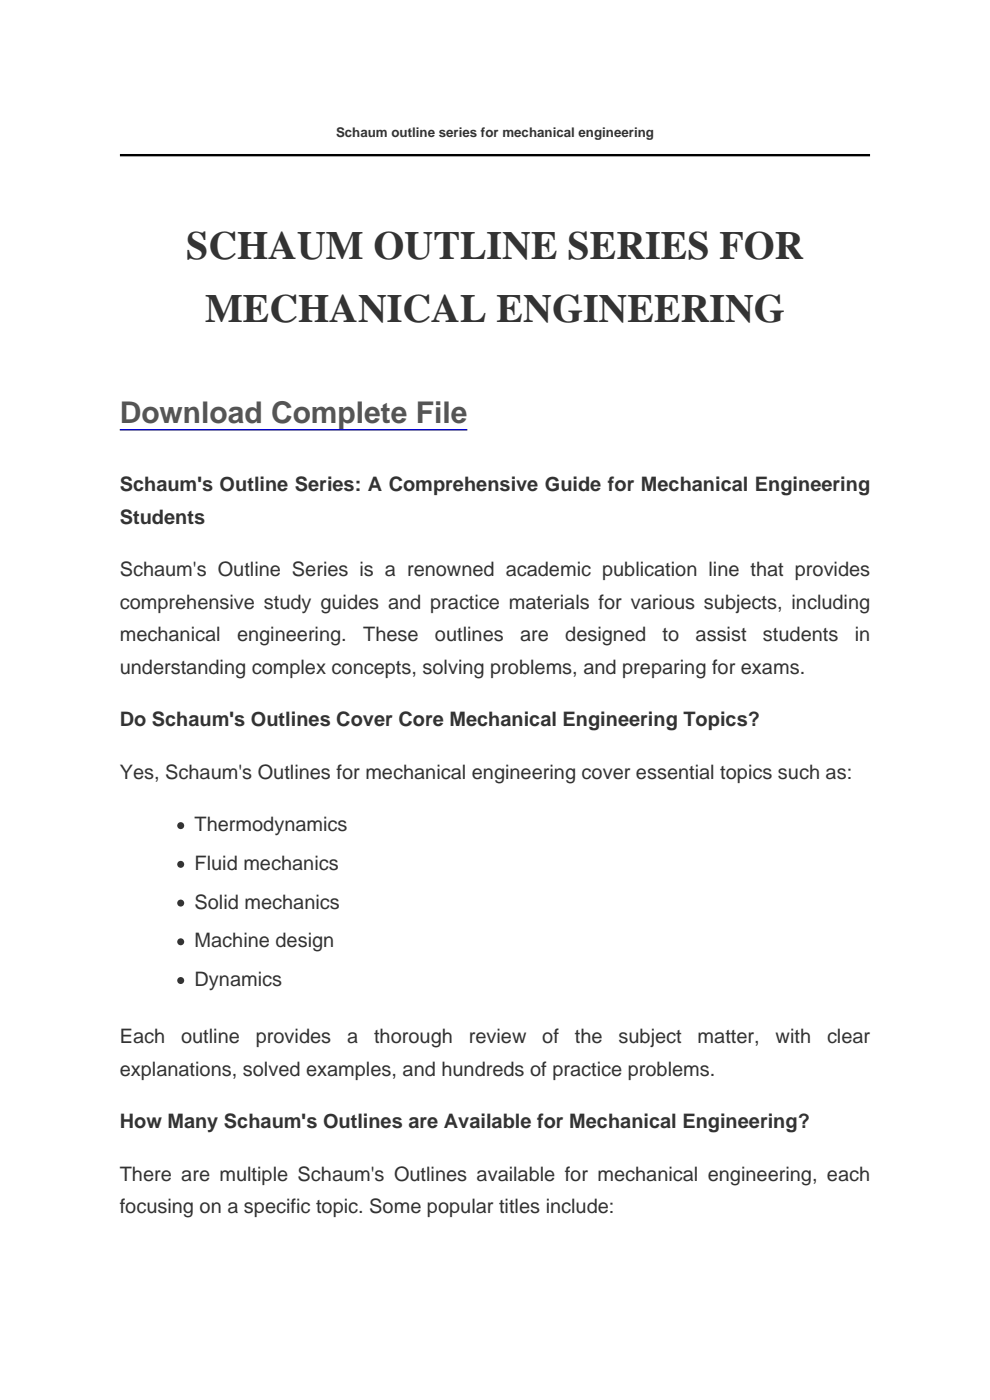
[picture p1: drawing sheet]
<svg xmlns="http://www.w3.org/2000/svg" width="210mm" height="297mm" viewBox="0 0 210 297" stroke-linecap="round" stroke-linejoin="round" font-family="sans-serif">
<defs><g id="words">
<g font-size="8.5" fill="#333">
<text x="39.5" y="54.9">SCHAUM OUTLINE SERIES FOR</text>
<text x="43.5" y="68.3">MECHANICAL ENGINEERING</text>
</g>
<text font-size="6.3" fill="#555" x="25.4" y="89.8">Download Complete File</text>
<g font-size="4.2" fill="#333">
<text x="25.4" y="104.2">Schaum's Outline Series: A Comprehensive Guide for Mechanical Engineering</text>
<text x="25.4" y="111.1">Students</text>
<text x="25.4" y="122.3">Schaum's Outline Series is a renowned academic publication line that provides</text>
<text x="25.4" y="129.2">comprehensive study guides and practice materials for various subjects, including</text>
<text x="25.4" y="136">mechanical</text>
<text x="50.3" y="136">engineering.</text>
<text x="77" y="136">These</text>
<text x="92.3" y="136">outlines</text>
<text x="110.3" y="136">are</text>
<text x="119.9" y="136">designed</text>
<text x="140.6" y="136">to</text>
<text x="147.6" y="136">assist</text>
<text x="161.8" y="136">students</text>
<text x="181.3" y="136">in</text>
<text x="25.4" y="142.9">understanding complex concepts, solving problems, and preparing for exams.</text>
<text x="25.4" y="154.1">Do Schaum's Outlines Cover Core Mechanical Engineering Topics?</text>
<text x="25.4" y="165.2">Yes, Schaum's Outlines for mechanical engineering cover essential topics such as:</text>
<text x="41.3" y="176.3">Thermodynamics</text>
<text x="41.3" y="184.5">Fluid mechanics</text>
<text x="41.3" y="192.7">Solid mechanics</text>
<text x="41.3" y="201">Machine design</text>
<text x="41.3" y="209.2">Dynamics</text>
<text x="25.4" y="221.4">Each</text>
<text x="38.4" y="221.4">outline</text>
<text x="54.3" y="221.4">provides</text>
<text x="73.6" y="221.4">a</text>
<text x="79.4" y="221.4">thorough</text>
<text x="99.4" y="221.4">review</text>
<text x="115" y="221.4">of</text>
<text x="121.9" y="221.4">the</text>
<text x="131.2" y="221.4">subject</text>
<text x="148" y="221.4">matter,</text>
<text x="164.5" y="221.4">with</text>
<text x="175.4" y="221.4">clear</text>
<text x="25.4" y="228.3">explanations, solved examples, and hundreds of practice problems.</text>
<text x="25.4" y="239.4">How Many Schaum's Outlines are Available for Mechanical Engineering?</text>
<text x="25.4" y="250.5">There are multiple Schaum's Outlines available for mechanical engineering, each</text>
<text x="25.4" y="257.4">focusing on a specific topic. Some popular titles include:</text>
</g>
<text font-size="2.8" fill="#333" x="71.3" y="29.1">Schaum outline series for mechanical engineering</text>
</g></defs>
<path d="M25.4 32.9h159.2" fill="none" stroke="#000" stroke-width=".53"/>
<path d="M25.4 91.2h73.7" fill="none" stroke="#00c" stroke-width=".32"/>
<g fill="#333">
<circle cx="38.3" cy="175.2" r=".74"/>
<circle cx="38.3" cy="183.4" r=".74"/>
<circle cx="38.3" cy="191.6" r=".74"/>
<circle cx="38.3" cy="199.8" r=".74"/>
<circle cx="38.3" cy="208" r=".74"/>
</g>
<use href="#words"/>
</svg>
